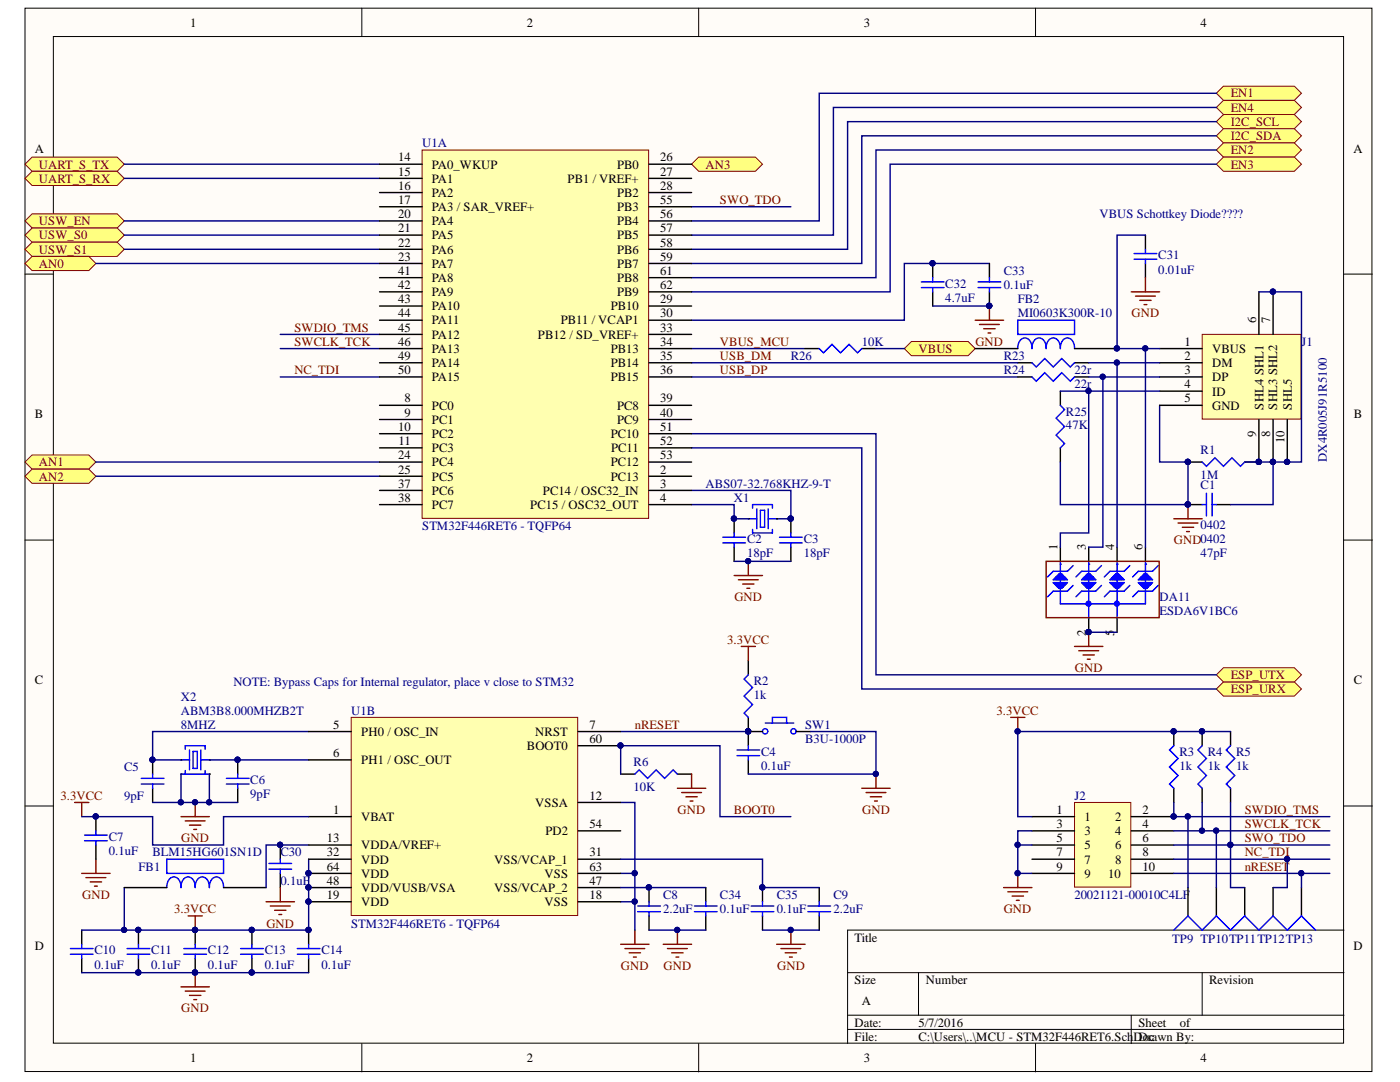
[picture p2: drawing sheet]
<svg xmlns="http://www.w3.org/2000/svg" width="279mm" height="216mm" viewBox="0 0 279 216" stroke-linecap="round" stroke-linejoin="round" font-family="sans-serif">
<defs><g id="words">
<g font-size="2.5">
<text x="37.9" y="5.3">1</text>
<text x="105.1" y="5.3">2</text>
<text x="172.4" y="5.3">3</text>
<text x="239.6" y="5.3">4</text>
<text x="6.9" y="30.4">A</text>
<text x="79.4" y="32.2">14</text>
<text x="79.4" y="35.1">15</text>
<text x="86.2" y="33.6">PA0_WKUP</text>
<text x="123.1" y="33.6">PB0</text>
<text x="131.8" y="32.2">26</text>
<text x="131.8" y="35.1">27</text>
<text x="270.1" y="30.4">A</text>
<text x="79.4" y="37.9">16</text>
<text x="79.4" y="40.7">17</text>
<text x="86.2" y="36.4">PA1</text>
<text x="86.2" y="39.3">PA2</text>
<text x="113.3" y="36.4">PB1 / VREF+</text>
<text x="123.1" y="39.3">PB2</text>
<text x="131.8" y="37.9">28</text>
<text x="131.8" y="40.7">55</text>
<text x="79.4" y="43.5">20</text>
<text x="79.4" y="46.3">21</text>
<text x="86.2" y="42.1">PA3 / SAR_VREF+</text>
<text x="86.2" y="45">PA4</text>
<text x="86.2" y="47.8">PA5</text>
<text x="123.1" y="42.1">PB3</text>
<text x="123.1" y="45">PB4</text>
<text x="123.1" y="47.8">PB5</text>
<text x="131.8" y="43.5">56</text>
<text x="131.8" y="46.3">57</text>
<text x="79.4" y="49.2">22</text>
<text x="79.4" y="52">23</text>
<text x="86.2" y="50.6">PA6</text>
<text x="86.2" y="53.4">PA7</text>
<text x="123.1" y="50.6">PB6</text>
<text x="123.1" y="53.4">PB7</text>
<text x="131.8" y="49.2">58</text>
<text x="131.8" y="52">59</text>
<text x="79.4" y="54.9">41</text>
<text x="79.4" y="57.6">42</text>
<text x="86.2" y="56.3">PA8</text>
<text x="86.2" y="59.1">PA9</text>
<text x="123.1" y="56.3">PB8</text>
<text x="123.1" y="59.1">PB9</text>
<text x="131.8" y="54.9">61</text>
<text x="131.8" y="57.6">62</text>
<text x="79.4" y="60.5">43</text>
<text x="79.4" y="63.3">44</text>
<text x="86.2" y="62">PA10</text>
<text x="86.2" y="64.7">PA11</text>
<text x="111.9" y="64.7">PB11 / VCAP1</text>
<text x="121.9" y="62">PB10</text>
<text x="131.8" y="60.5">29</text>
<text x="131.8" y="63.3">30</text>
<text x="250.7" y="64.5" transform="rotate(-90 250.7 64.5)">6</text>
<text x="253.5" y="64.5" transform="rotate(-90 253.5 64.5)">7</text>
<text x="79.4" y="66.2">45</text>
<text x="79.4" y="69">46</text>
<text x="79.4" y="71.8">49</text>
<text x="86.2" y="67.6">PA12</text>
<text x="86.2" y="70.4">PA13</text>
<text x="107.3" y="67.6">PB12 / SD_VREF+</text>
<text x="121.9" y="70.4">PB13</text>
<text x="131.8" y="66.2">33</text>
<text x="131.8" y="69">34</text>
<text x="131.8" y="71.8">35</text>
<text x="236.4" y="69">1</text>
<text x="236.4" y="71.8">2</text>
<text x="241.9" y="70.4">VBUS</text>
<text x="79.4" y="74.6">50</text>
<text x="86.2" y="73.3">PA14</text>
<text x="86.2" y="76.1">PA15</text>
<text x="121.9" y="73.3">PB14</text>
<text x="121.9" y="76.1">PB15</text>
<text x="131.8" y="74.6">36</text>
<text x="236.4" y="74.6">3</text>
<text x="236.4" y="77.5">4</text>
<text x="241.9" y="73.3">DM</text>
<text x="241.9" y="76.1">DP</text>
<text x="6.9" y="83.5">B</text>
<text x="80.7" y="80.3">8</text>
<text x="80.7" y="83.2">9</text>
<text x="86.2" y="81.7">PC0</text>
<text x="123.1" y="81.7">PC8</text>
<text x="131.8" y="80.3">39</text>
<text x="131.8" y="83.2">40</text>
<text x="236.4" y="80.3">5</text>
<text x="241.9" y="78.9">ID</text>
<text x="241.9" y="81.7">GND</text>
<text x="252.1" y="81.7" transform="rotate(-90 252.1 81.7)">SHL4 SHL1</text>
<text x="254.9" y="81.7" transform="rotate(-90 254.9 81.7)">SHL3 SHL2</text>
<text x="257.8" y="81.7" transform="rotate(-90 257.8 81.7)">SHL5</text>
<text x="270.2" y="83.5">B</text>
<text x="79.4" y="86">10</text>
<text x="79.5" y="88.8">11</text>
<text x="86.2" y="84.6">PC1</text>
<text x="86.2" y="87.4">PC2</text>
<text x="121.9" y="87.4">PC10</text>
<text x="123.1" y="84.6">PC9</text>
<text x="131.8" y="86">51</text>
<text x="131.8" y="88.8">52</text>
<text x="250.7" y="87.2" transform="rotate(-90 250.7 87.2)">9</text>
<text x="253.5" y="87.2" transform="rotate(-90 253.5 87.2)">8</text>
<text x="256.4" y="88.5" transform="rotate(-90 256.4 88.5)">10</text>
<text x="79.4" y="91.6">24</text>
<text x="79.4" y="94.5">25</text>
<text x="86.2" y="90.3">PC3</text>
<text x="86.2" y="93.1">PC4</text>
<text x="86.2" y="95.9">PC5</text>
<text x="121.9" y="95.9">PC13</text>
<text x="121.9" y="93.1">PC12</text>
<text x="122" y="90.3">PC11</text>
<text x="131.8" y="94.5">2</text>
<text x="131.8" y="91.6">53</text>
<text x="79.4" y="97.3">37</text>
<text x="79.4" y="100.2">38</text>
<text x="86.2" y="98.7">PC6</text>
<text x="86.2" y="101.6">PC7</text>
<text x="105.8" y="101.6">PC15 / OSC32_OUT</text>
<text x="108.4" y="98.7">PC14 / OSC32_IN</text>
<text x="131.8" y="97.3">3</text>
<text x="131.8" y="100.2">4</text>
<text x="211" y="109.8" transform="rotate(-90 211 109.8)">1</text>
<text x="216.7" y="109.8" transform="rotate(-90 216.7 109.8)">3</text>
<text x="222.4" y="109.8" transform="rotate(-90 222.4 109.8)">4</text>
<text x="228" y="109.8" transform="rotate(-90 228 109.8)">6</text>
<text x="216.7" y="126.9" transform="rotate(-90 216.7 126.9)">2</text>
<text x="222.4" y="126.9" transform="rotate(-90 222.4 126.9)">5</text>
<text x="6.9" y="136.6">C</text>
<text x="270.2" y="136.6">C</text>
<text x="66.5" y="145.4">5</text>
<text x="72.1" y="146.8">PH0 / OSC_IN</text>
<text x="105.1" y="149.7">BOOT0</text>
<text x="106.8" y="146.8">NRST</text>
<text x="117.7" y="145.4">7</text>
<text x="117.7" y="148.2">60</text>
<text x="66.5" y="151.1">6</text>
<text x="72.1" y="152.5">PH1 / OSC_OUT</text>
<text x="106.8" y="161">VSSA</text>
<text x="117.7" y="159.6">12</text>
<text x="66.5" y="162.4">1</text>
<text x="72.1" y="163.8">VBAT</text>
<text x="108.9" y="166.7">PD2</text>
<text x="117.7" y="165.2">54</text>
<text x="210.9" y="162.4">1</text>
<text x="210.9" y="165.2">3</text>
<text x="216.5" y="163.8">1</text>
<text x="216.5" y="166.7">3</text>
<text x="222.5" y="163.8">2</text>
<text x="222.5" y="166.7">4</text>
<text x="228" y="162.4">2</text>
<text x="228" y="165.2">4</text>
<text x="65.3" y="168.1">13</text>
<text x="65.3" y="170.9">32</text>
<text x="65.3" y="173.8">64</text>
<text x="72.1" y="169.4">VDDA/VREF+</text>
<text x="72.1" y="172.3">VDD</text>
<text x="98.6" y="172.3">VSS/VCAP_1</text>
<text x="117.7" y="173.8">63</text>
<text x="117.7" y="170.9">31</text>
<text x="210.9" y="168.1">5</text>
<text x="210.9" y="170.9">7</text>
<text x="210.9" y="173.8">9</text>
<text x="216.5" y="169.4">5</text>
<text x="216.5" y="172.3">7</text>
<text x="222.5" y="169.4">6</text>
<text x="222.5" y="172.3">8</text>
<text x="228" y="168.1">6</text>
<text x="228" y="170.9">8</text>
<text x="228" y="173.8">10</text>
<text x="65.3" y="179.4">19</text>
<text x="65.3" y="176.5">48</text>
<text x="72.1" y="178">VDD/VUSB/VSA</text>
<text x="72.1" y="175.1">VDD</text>
<text x="98.6" y="178">VSS/VCAP_2</text>
<text x="108.7" y="175.1">VSS</text>
<text x="117.7" y="179.4">18</text>
<text x="117.7" y="176.5">47</text>
<text x="216.5" y="175.1">9</text>
<text x="221.2" y="175.1">10</text>
<text x="72.1" y="180.8">VDD</text>
<text x="108.7" y="180.8">VSS</text>
<text x="6.9" y="189.6">D</text>
<text x="170.6" y="187.9">Title</text>
<text x="270.1" y="189.6">D</text>
<text x="170.6" y="196.4">Size</text>
<text x="184.8" y="196.4">Number</text>
<text x="241.3" y="196.4">Revision</text>
<text x="172" y="200.6">A</text>
<text x="170.6" y="204.9">Date:</text>
<text x="170.6" y="207.6">File:</text>
<text x="183.3" y="204.9">5/7/2016</text>
<text x="183.3" y="207.6">C:\Users\..\MCU - STM32F446RET6.SchDDoc</text>
<text x="227.2" y="204.9">Sheet</text>
<text x="229" y="207.6">rawn By:</text>
<text x="235.4" y="204.9">of</text>
<text x="37.9" y="212">1</text>
<text x="105.1" y="212">2</text>
<text x="172.4" y="212">3</text>
<text x="239.6" y="212">4</text>
</g>
<g font-size="2.5" fill="#800000">
<text x="245.6" y="19.4">EN1</text>
<text x="245.6" y="22.3">EN4</text>
<text x="245.6" y="25.1">I2C_SCL</text>
<text x="245.6" y="28">I2C_SDA</text>
<text x="7.8" y="33.6">UART_S_TX</text>
<text x="140.8" y="33.6">AN3</text>
<text x="245.6" y="30.8">EN2</text>
<text x="245.6" y="33.6">EN3</text>
<text x="7.8" y="36.4">UART_S_RX</text>
<text x="143.7" y="40.7">SWO_TDO</text>
<text x="7.8" y="45">US</text>
<text x="7.8" y="47.8">US</text>
<text x="11.1" y="45">W_EN</text>
<text x="11.1" y="47.8">W_S0</text>
<text x="7.8" y="50.6">US</text>
<text x="7.8" y="53.4">AN0</text>
<text x="11.1" y="50.6">W_S1</text>
<text x="225.8" y="63.3">GND</text>
<text x="58.7" y="69">SWCLK_TCK</text>
<text x="58.7" y="66.2">SWDIO_TMS</text>
<text x="143.7" y="71.8">USB_DM</text>
<text x="143.7" y="69">VBUS_MCU</text>
<text x="183.3" y="70.4">VBUS</text>
<text x="194.7" y="69">GND</text>
<text x="58.7" y="74.6">NC_TDI</text>
<text x="143.7" y="74.6">USB_DP</text>
<text x="7.8" y="93.1">AN1</text>
<text x="7.8" y="95.9">AN2</text>
<text x="234.3" y="108.6">GND0402</text>
<text x="146.6" y="119.9">GND</text>
<text x="145.1" y="128.5">3.3VCC</text>
<text x="214.5" y="134.1">GND</text>
<text x="245.6" y="135.5">ESP_UTX</text>
<text x="198.9" y="142.6">3.3VCC</text>
<text x="245.6" y="138.3">ESP_URX</text>
<text x="126.7" y="145.4">nRESET</text>
<text x="12.1" y="159.6">3.3VCC</text>
<text x="135.2" y="162.4">GND</text>
<text x="146.5" y="162.4">BOOT0</text>
<text x="172.1" y="162.4">GND</text>
<text x="248.4" y="162.4">SWDIO_TMS</text>
<text x="248.4" y="165.2">SWCLK_TCK</text>
<text x="36.2" y="168.1">GND</text>
<text x="248.4" y="168.1">SWO_TDO</text>
<text x="248.4" y="170.9">NC_TDI</text>
<text x="248.4" y="173.8">nRESET</text>
<text x="16.4" y="179.4">GND</text>
<text x="34.7" y="182.2">3.3VCC</text>
<text x="53.2" y="185.1">GND</text>
<text x="200.3" y="182.2">GND</text>
<text x="123.9" y="193.5">GND</text>
<text x="132.4" y="193.5">GND</text>
<text x="155.1" y="193.5">GND</text>
<text x="36.2" y="202">GND</text>
</g>
<g font-size="2.5" fill="#000080">
<text x="84.3" y="29.4">U1A</text>
<text x="219.4" y="43.5">VBUS Schottkey Diode????</text>
<text x="231.2" y="51.7">C31</text>
<text x="188.7" y="57.4">C32</text>
<text x="200.3" y="54.9">C33</text>
<text x="200.3" y="57.6">0.1uF</text>
<text x="231.2" y="54.6">0.01uF</text>
<text x="188.7" y="60.3">4.7uF</text>
<text x="203.1" y="60.5">FB2</text>
<text x="203.1" y="63.3">MI0603K300R-10</text>
<text x="157.8" y="71.8">R26</text>
<text x="172" y="69">10K</text>
<text x="200.3" y="71.8">R23</text>
<text x="259.7" y="69">J1</text>
<text x="200.3" y="74.6">R24</text>
<text x="214.4" y="74.6">22r</text>
<text x="214.4" y="77.5">22r</text>
<text x="212.7" y="82.9">R25</text>
<text x="212.7" y="85.7">47K</text>
<text x="239.6" y="90.5">R1</text>
<text x="239.6" y="95.6">1M</text>
<text x="264.8" y="92.2" transform="rotate(-90 264.8 92.2)">DX4R005J91R5100</text>
<text x="140.8" y="97.3">ABS07-32.768KHZ-9-T</text>
<text x="146.5" y="100.2">X1</text>
<text x="239.6" y="97.6">C1</text>
<text x="84.3" y="105.8">STM32F446RET6 - TQFP64</text>
<text x="239.6" y="105.5">0402</text>
<text x="149.1" y="108.3">C2</text>
<text x="149.1" y="111.1">18pF</text>
<text x="160.4" y="108.3">C3</text>
<text x="160.4" y="111.1">18pF</text>
<text x="239.6" y="111.1">47pF</text>
<text x="231.4" y="119.9">DA11</text>
<text x="231.4" y="122.8">ESDA6V1BC6</text>
<text x="46.6" y="136.9">NOTE: Bypass Caps for Internal regulator, place v close to STM32</text>
<text x="150.4" y="136.7">R2</text>
<text x="36.1" y="142.6">ABM3B8.000MHZB2T</text>
<text x="36.1" y="139.8">X2</text>
<text x="70.1" y="142.6">U1B</text>
<text x="150.4" y="139.4">1k</text>
<text x="36.1" y="145.4">8MHZ</text>
<text x="160.7" y="145.4">SW1</text>
<text x="160.7" y="148.2">B3U-1000P</text>
<text x="24.8" y="153.9">C5</text>
<text x="126.4" y="152.8">R6</text>
<text x="151.9" y="150.8">C4</text>
<text x="151.9" y="153.6">0.1uF</text>
<text x="235.4" y="150.8">R3</text>
<text x="235.4" y="153.6">1k</text>
<text x="241.1" y="150.8">R4</text>
<text x="241.1" y="153.6">1k</text>
<text x="246.7" y="150.8">R5</text>
<text x="246.7" y="153.6">1k</text>
<text x="24.8" y="159.6">9pF</text>
<text x="50" y="156.4">C6</text>
<text x="50" y="159.3">9pF</text>
<text x="126.4" y="157.9">10K</text>
<text x="214.4" y="159.6">J2</text>
<text x="21.7" y="167.8">C7</text>
<text x="21.7" y="170.6">0.1uF</text>
<text x="27.6" y="173.8">FB1</text>
<text x="30.4" y="170.9">BLM15HG601SN1D</text>
<text x="56" y="170.9">C30</text>
<text x="56" y="176.5">0.1uF</text>
<text x="132.4" y="179.4">C8</text>
<text x="143.7" y="179.4">C34</text>
<text x="155" y="179.4">C35</text>
<text x="166.3" y="179.4">C9</text>
<text x="214.4" y="179.4">20021121-00010C4LF</text>
<text x="70.1" y="185.1">STM32F446RET6 - TQFP64</text>
<text x="132.4" y="182.2">2.2uF</text>
<text x="143.7" y="182.2">0.1uF</text>
<text x="155" y="182.2">0.1uF</text>
<text x="166.3" y="182.2">2.2uF</text>
<text x="18.8" y="190.4">C10</text>
<text x="30.2" y="190.4">C11</text>
<text x="41.5" y="190.4">C12</text>
<text x="52.8" y="190.4">C13</text>
<text x="64.2" y="190.4">C14</text>
<text x="234" y="188.1">TP9 TP10TP11TP12TP13</text>
<text x="18.8" y="193.3">0.1uF</text>
<text x="30.2" y="193.3">0.1uF</text>
<text x="41.5" y="193.3">0.1uF</text>
<text x="52.8" y="193.3">0.1uF</text>
<text x="64.2" y="193.3">0.1uF</text>
</g>
</g></defs>
<g fill="#fffcf8" stroke="#000" stroke-width=".2">
<path d="M5 1.6h268.8v212.2h-268.8z"/>
<path d="M10.6 7.3h257.5v200.9h-257.5z"/>
</g>
<g fill="none" stroke="#000" stroke-width=".2">
<path d="M72.2 1.6v5.7M139.4 1.6v5.7M206.7 1.6v5.7M5 54.7h5.6M268.2 54.7h5.7M5 107.8h5.6M268.2 107.8h5.7M5 160.8h5.6M268.2 160.8h5.7M169.2 194.1h99M183.3 194.1v8.5M239.9 194.1v8.5"/>
<path d="M268.2 185.6h-99v22.6M72.2 208.2v5.7M139.4 208.2v5.7M169.2 202.6h99M169.2 205.4h99M206.7 208.2v5.7M225.8 202.6v5.6"/>
</g>
<g fill="none" stroke="#800000" stroke-width=".28">
<path d="M146.5 114.8h5.7M147.4 115.7h3.9M148.2 116.5h2.3M149.1 117.4h.5M149.3 112v2.8M147.9 129h2.9M149.3 129v2.8M172 157.3h5.6M172.8 158.1h4M173.7 159h2.2M174.5 159.8h.6M174.8 154.5v2.8"/>
<path d="M16.3 174.3h5.7M17.2 175.1h3.9M18 176h2.3M18.9 176.8h.5M19.1 171.4v2.9M36.1 163h5.7M37 163.8h3.9M37.8 164.7h2.3M38.7 165.5h.5M39 160.1v2.9M36.1 196.9h5.7M37 197.8h3.9"/>
<path d="M37.5 182.8h2.9M37.8 198.6h2.3M38.7 199.5h.5M39 182.8v2.8M39 194.1v2.8M123.9 188.4h5.6M124.7 189.3h4M125.6 190.1h2.2M126.4 191h.6M126.7 185.6v2.8M132.4 188.4h5.6M133.2 189.3h4"/>
<path d="M134.1 190.1h2.2M134.9 191h.6M135.2 185.6v2.8"/>
</g>
<g fill="#000080" stroke="#000080" stroke-width=".2">
<circle cx="135.1" cy="185.6" r=".52"/>
<circle cx="126.7" cy="179.9" r=".52"/>
<circle cx="30.4" cy="151.6" r=".52"/>
<circle cx="149.3" cy="112" r=".52"/>
<circle cx="129.5" cy="177.1" r=".52"/>
<circle cx="47.4" cy="151.6" r=".52"/>
<circle cx="146.5" cy="103.5" r=".52"/>
<circle cx="157.8" cy="103.5" r=".52"/>
<circle cx="38.9" cy="160.1" r=".52"/>
<circle cx="126.7" cy="174.2" r=".52"/>
<circle cx="38.9" cy="194" r=".52"/>
<circle cx="38.9" cy="185.6" r=".52"/>
<circle cx="50.2" cy="194" r=".52"/>
<circle cx="50.2" cy="185.6" r=".52"/>
<circle cx="61.6" cy="185.6" r=".52"/>
<circle cx="27.6" cy="194" r=".52"/>
<circle cx="27.6" cy="185.6" r=".52"/>
<circle cx="174.8" cy="154.4" r=".52"/>
<circle cx="149.3" cy="145.9" r=".52"/>
</g>
<path d="M138 97.9h19.8v5.6h-2.8M61.6 146h-31.1v5.6h5.6M123.9 146h25.4M123.9 160.1h2.8v14.2M123.9 179.9h2.8" fill="none" stroke="#000080" stroke-width=".28"/>
<g fill="none" stroke="#000" stroke-width=".28">
<path d="M146.5 103.5v2.8M146.5 109.2v2.8M157.8 103.5v2.8M157.8 109.2v2.8M149.3 131.8v2.9M30.5 151.6v2.9M30.5 157.3v2.8M47.4 151.6v2.9M47.4 157.3v2.8M149.3 143.1v5.7M149.3 151.6v2.9M149.3 146h2.9"/>
<path d="M159 146h2.8M129.5 177.1v2.8M163.5 177.1v2.8M16.3 185.6v2.8M16.3 191.3v2.8M27.6 185.6v2.8M27.6 191.3v2.8M39 185.6v2.8M39 191.3v2.8M50.3 185.6v2.8M50.3 191.3v2.8M61.6 185.6v2.8"/>
<path d="M61.6 191.3v2.8M129.5 182.8v2.8M163.5 182.8v2.8"/>
</g>
<g fill="none" stroke="#00f" stroke-width=".28">
<path d="M144.2 107.2h4.6M144.2 108.3h4.6M146.5 106.3v.9M146.5 108.3v.9M155.6 107.2h4.5M155.6 108.3h4.5M157.8 106.3v.9M157.8 108.3v.9M149.3 134.7l-.8 .8 1.7 1.7-1.7 1.7 1.7 1.7-1.7 1.7 .8 .8M28.2 155.3h4.5M28.2 156.4h4.5M30.5 154.5v.8"/>
<path d="M30.5 156.4v.9M45.2 155.3h4.5M45.2 156.4h4.5M47.4 154.5v.8M47.4 156.4v.9M147.1 149.7h4.5M147.1 150.8h4.5M149.3 148.8v.9M149.3 150.8v.8M152.7 144.3h5.7M154.2 144.3v-1.2h2.8v1.2M129.5 179.9v.9"/>
<path d="M163.5 179.9v.9M14 189.3h4.6M14 190.4h4.6M16.3 188.4v.9M16.3 190.4v.9M25.4 189.3h4.5M25.4 190.4h4.5M27.6 188.4v.9M27.6 190.4v.9M36.7 189.3h4.5M36.7 190.4h4.5M39 188.4v.9"/>
<path d="M39 190.4v.9M48 189.3h4.5M48 190.4h4.5M50.3 188.4v.9M50.3 190.4v.9M59.3 189.3h4.6M59.3 190.4h4.6M61.6 188.4v.9M61.6 190.4v.9M127.3 180.8h4.5M127.3 181.9h4.5M129.5 181.9v.9"/>
<path d="M161.2 180.8h4.6M161.2 181.9h4.6M163.5 181.9v.9"/>
<circle cx="152.7" cy="145.9" r=".52"/>
<circle cx="158.4" cy="145.9" r=".52"/>
</g>
<g fill="#ffff80" stroke="#800000" stroke-width=".2">
<path d="M5 32.8l1.4-1.5h17l1.4 1.5-1.4 1.4h-17z" fill-rule="evenodd"/>
<path d="M5 35.6l1.4-1.4h17l1.4 1.4-1.4 1.4h-17z" fill-rule="evenodd"/>
<path d="M5 44.1l1.4-1.4h17l1.4 1.4-1.4 1.4h-17z" fill-rule="evenodd"/>
<path d="M5 46.9l1.4-1.4h17l1.4 1.4-1.4 1.4h-17z" fill-rule="evenodd"/>
<path d="M5 49.7l1.4-1.4h17l1.4 1.4-1.4 1.5h-17z" fill-rule="evenodd"/>
<path d="M242.7 24.3l1.5-1.4h14.1l1.4 1.4-1.4 1.4h-14.1z" fill-rule="evenodd"/>
<path d="M242.7 27.1l1.5-1.4h14.1l1.4 1.4-1.4 1.4h-14.1z" fill-rule="evenodd"/>
<path d="M242.7 18.6l1.5-1.4h14.1l1.4 1.4-1.4 1.4h-14.1z" fill-rule="evenodd"/>
<path d="M242.7 29.9l1.5-1.4h14.1l1.4 1.4-1.4 1.4h-14.1z" fill-rule="evenodd"/>
<path d="M242.7 32.8l1.5-1.5h14.1l1.4 1.5-1.4 1.4h-14.1z" fill-rule="evenodd"/>
<path d="M242.7 21.4l1.5-1.4h14.1l1.4 1.4-1.4 1.5h-14.1z" fill-rule="evenodd"/>
</g>
<path d="M214.4 160.1h11.3v16.9h-11.3z" fill="#ffffb0" stroke="#800000" stroke-width=".2"/>
<path d="M123.9 154.5h2.8M135.2 154.5h2.8M206 163h8.4M206 165.8h8.4M206 168.6h8.4M206 171.4h8.4M206 174.3h8.4M225.8 163h8.5M225.8 165.8h8.5M225.8 168.6h8.5M225.8 171.4h8.5M225.8 174.3h8.5" fill="none" stroke="#000" stroke-width=".28"/>
<g fill="#000080" stroke="#000080" stroke-width=".2">
<circle cx="234.2" cy="162.9" r=".52"/>
<circle cx="203.1" cy="174.2" r=".52"/>
<circle cx="203.1" cy="168.6" r=".52"/>
<circle cx="203.1" cy="145.9" r=".52"/>
<circle cx="256.9" cy="171.4" r=".52"/>
<circle cx="259.7" cy="174.2" r=".52"/>
</g>
<path d="M135.2 157.3h5.7M136 158.1h4M136.9 159h2.3M137.7 159.8h.6M138 154.5v2.8M201.7 143.1h2.8M203.1 143.1v2.9M200.3 177.1h5.7M201.1 178h4M202 178.8h2.3M202.8 179.7h.6M203.1 174.3v2.8" fill="none" stroke="#800000" stroke-width=".28"/>
<path d="M138 41.3h19.8M55.9 69.6h19.8M55.9 66.7h19.8M55.9 75.2h19.8M206 168.6h-2.9v5.7h2.9M206 165.8h-2.9v2.8M234.3 171.4h31.1M234.3 174.3h31.1" fill="none" stroke="#000080" stroke-width=".28"/>
<path d="M126.7 154.5l.8-.9 1.7 1.7 1.7-1.7 1.7 1.7 1.7-1.7 .9 .9" fill="none" stroke="#00f" stroke-width=".28"/>
<g fill="#ffff80" stroke="#800000" stroke-width=".2">
<path d="M180.5 69.6l1.4-1.5h11.3l1.4 1.5-1.4 1.4h-11.3z" fill-rule="evenodd"/>
<path d="M242.7 137.5l1.5-1.4h14.1l1.4 1.4-1.4 1.4h-14.1z" fill-rule="evenodd"/>
<path d="M242.7 134.7l1.5-1.5h14.1l1.4 1.5-1.4 1.4h-14.1z" fill-rule="evenodd"/>
</g>
<g fill="none" stroke="#000080" stroke-width=".28">
<path d="M242.7 18.6h-79.2v25.5h-25.5M24.8 35.6h50.9M24.8 32.8h50.9M242.7 24.3h-73.5v25.4h-31.2M242.7 27.1h-70.7v25.5h-34M242.7 32.8h-65.1v25.4h-39.6M242.7 21.4h-76.4v25.5h-28.3M242.7 29.9h-67.9v25.5h-36.8M24.8 44.1h50.9M24.8 46.9h50.9M24.8 49.7h50.9M197.5 52.6h-17v11.3h-42.5"/>
<path d="M138 69.6h22.7M138 75.2h65.1M138 72.4h65.1M174.8 69.6h5.7M138 86.5h36.8v48.2h67.9M138 89.4h34v48.1h70.7M231.4 80.9v11.3h5.7v8.5M254.1 92.2v8.5h-8.5M138 100.7h8.5v2.8h2.8M146.5 112h11.3M36.1 154.5v5.6M41.8 154.5v5.6"/>
<path d="M123.9 154.5v-5.7h19.8v14.2h14.1M161.8 146h13v8.5h-25.5M245.6 146h-42.5v17h2.9M24.8 177.1v8.5M30.5 160.1h16.9M234.3 160.1v2.9h31.1M239.9 160.1v5.7M245.6 160.1v8.5M16.3 194.1h45.3"/>
</g>
<g fill="none" stroke="#000" stroke-width=".28">
<path d="M186.1 52.6v2.8M186.1 58.2v2.9M228.6 46.9v2.8M228.6 52.6v2.8M160.7 69.6h2.8M172 69.6h2.8M194.6 69.6h8.5M203.1 72.4h2.9M203.1 75.2h2.9M211.6 78v2.9M214.4 69.6h8.5M214.4 72.4h2.9"/>
<path d="M214.4 75.2h2.9M211.6 89.4v2.8M237.1 92.2h2.8M248.4 92.2h2.8M149.3 103.5h.1M155 103.5h.1M237.1 100.7h2.8M242.7 100.7h2.9M36.1 151.6h.1M36.1 154.5h.1M41.8 151.6h.1M41.8 154.5h.1"/>
<path d="M234.3 146v2.8M234.3 157.3v2.8M239.9 146v2.8M239.9 157.3v2.8M245.6 146v2.8M245.6 157.3v2.8M19.1 163v2.8M19.1 168.6v2.8M24.8 177.1h8.5M44.6 177.1h8.5M55.9 168.6v2.8M55.9 174.3v2.8"/>
</g>
<g fill="none" stroke="#00f" stroke-width=".28">
<path d="M183.9 56.3h4.5M183.9 57.4h4.5M186.1 55.4v.9M186.1 57.4v.8M226.3 50.6h4.6M226.3 51.7h4.6M228.6 49.7v.9M228.6 51.7v.9M163.5 69.6l.8 .8 1.7-1.7 1.7 1.7 1.7-1.7 1.7 1.7 .9-.8M203.1 69.6a1.77 1.77 0 0 1 1.6-2.2l.5 .2 .3 .4a2.34 2.34 0 0 1 .5 1.6 1.77 1.77 0 0 1 1.5-2.2l.5 .2 .3 .4a2.34 2.34 0 0 1 .5 1.6 1.77 1.77 0 0 1 1.5-2.2l.5 .2 .4 .4a2.34 2.34 0 0 1 .4 1.6 1.77 1.77 0 0 1 1.6-2.2l.5 .2 .3 .4a2.34 2.34 0 0 1 .4 1.6M203.1 63.9h11.3v2.8h-11.3zM206 72.4l.8 .8 1.7-1.7 1.7 1.7 1.7-1.7 1.7 1.7 .8-.8"/>
<path d="M206 75.2l.8 .9 1.7-1.7 1.7 1.7 1.7-1.7 1.7 1.7 .8-.9M211.6 80.9l.9 .8-1.7 1.7 1.7 1.7-1.7 1.7 1.7 1.7-.9 .9M239.9 92.2l.9 .8 1.7-1.7 1.7 1.7 1.7-1.7 1.7 1.7 .8-.8M240.8 98.4v4.6M241.9 98.4v4.6M149.3 103.5h1.7M150.2 101.4v-.7h4v.7M150.2 105.6v.7h4v-.7M151 101.5v4M151.7 101.8h.9v3.4h-.9zM153.3 103.5h1.7M153.3 101.5v4"/>
<path d="M239.9 100.7h.9M241.9 100.7h.8M36.1 151.6h1.7M36.1 154.5h5.7M37 149.5v-.7h3.9v.7M37 153.8v.7M37.8 149.7v3.9M38.5 149.9h.9v3.4h-.9zM40.1 151.6h1.7M40.1 149.7v3.9M40.9 153.8v.7M234.3 148.8l-.9 .9 1.7 1.6-1.7 1.7 1.7 1.7-1.7 1.7 .9 .9"/>
<path d="M239.9 148.8l-.8 .9 1.7 1.6-1.7 1.7 1.7 1.7-1.7 1.7 .8 .9M245.6 148.8l-.9 .9 1.7 1.6-1.7 1.7 1.7 1.7-1.7 1.7 .9 .9M16.9 166.6h4.5M16.9 167.8h4.5M19.1 165.8v.8M19.1 167.8v.8M33.3 177.1a1.77 1.77 0 0 1 1.5-2.1l.6 .2 .3 .3a2.34 2.34 0 0 1 .4 1.6 1.77 1.77 0 0 1 1.6-2.1l.5 .2 .3 .3a2.34 2.34 0 0 1 .5 1.6 1.77 1.77 0 0 1 1.5-2.1l.5 .2 .3 .3a2.34 2.34 0 0 1 .5 1.6 1.77 1.77 0 0 1 1.5-2.1l.5 .2 .4 .3a2.34 2.34 0 0 1 .4 1.6M33.3 171.4h11.3v2.9h-11.3zM53.7 172.3h4.5M53.7 173.4h4.5M55.9 171.4v.9M55.9 173.4v.9"/>
</g>
<g fill="#000080" stroke="#000080" stroke-width=".2">
<circle cx="234.2" cy="145.9" r=".52"/>
<circle cx="239.9" cy="145.9" r=".52"/>
<circle cx="234.2" cy="162.9" r=".52"/>
<circle cx="237" cy="162.9" r=".52"/>
<circle cx="239.9" cy="165.7" r=".52"/>
<circle cx="245.5" cy="168.6" r=".52"/>
<circle cx="203.1" cy="145.9" r=".52"/>
<circle cx="237" cy="100.6" r=".52"/>
<circle cx="251.2" cy="92.2" r=".52"/>
<circle cx="237" cy="92.2" r=".52"/>
<circle cx="174.8" cy="154.4" r=".52"/>
<circle cx="254" cy="92.2" r=".52"/>
<circle cx="123.8" cy="148.8" r=".52"/>
<circle cx="36.1" cy="160.1" r=".52"/>
<circle cx="38.9" cy="160.1" r=".52"/>
<circle cx="41.7" cy="160.1" r=".52"/>
<circle cx="24.8" cy="185.6" r=".52"/>
<circle cx="55.9" cy="168.6" r=".52"/>
<circle cx="50.2" cy="194" r=".52"/>
<circle cx="38.9" cy="194" r=".52"/>
<circle cx="27.6" cy="194" r=".52"/>
<circle cx="222.9" cy="69.5" r=".52"/>
<circle cx="146.5" cy="103.5" r=".52"/>
<circle cx="149.3" cy="112" r=".52"/>
<circle cx="186.1" cy="52.5" r=".52"/>
<circle cx="197.4" cy="61" r=".52"/>
<circle cx="19.1" cy="162.9" r=".52"/>
</g>
<g fill="none" stroke="#800000" stroke-width=".28">
<path d="M225.8 58.2h5.6M226.6 59.1h4M227.5 59.9h2.2M228.6 55.4v2.8M194.6 63.9h5.7M195.5 64.7h3.9M196.3 65.6h2.3M197.2 66.4h.5M197.5 61.1v2.8M228.3 60.8h.6M234.3 103.5h5.6M235.1 104.4h4"/>
<path d="M236 105.2h2.2M236.8 106.1h.6M237.1 100.7v2.8M14.9 160.1h2.8M16.3 160.1v2.9M53.1 179.9h5.7M55.9 177.1v2.8M54 180.8h3.9M54.8 181.6h2.3M55.7 182.5h.5"/>
</g>
<g fill="#ffff80" stroke="#800000" stroke-width=".2">
<path d="M5 52.6l1.4-1.4h11.3l1.4 1.4-1.4 1.4h-11.3z" fill-rule="evenodd"/>
<path d="M5 92.2l1.4-1.4h11.3l1.4 1.4-1.4 1.4h-11.3z" fill-rule="evenodd"/>
<path d="M5 95l1.4-1.4h11.3l1.4 1.4-1.4 1.4h-11.3z" fill-rule="evenodd"/>
<path d="M138 32.8l1.4-1.5h11.4l1.4 1.5-1.4 1.4h-11.4z" fill-rule="evenodd"/>
</g>
<path d="M19.1 52.6h56.6M217.3 78v28.3h-5.7v2.9M220.1 75.2v34h-2.8M228.6 69.6v39.6M19.1 92.2h56.6M19.1 95h56.6M211.6 92.2v8.5h25.5M217.3 126.2h5.6" fill="none" stroke="#000080" stroke-width=".28"/>
<path d="M211.6 109.2v2.8M217.3 109.2v2.8M222.9 109.2v2.8M228.6 109.2v2.8M217.3 123.3v2.9M222.9 123.3v2.9" fill="none" stroke="#000" stroke-width=".28"/>
<g fill="#000080" stroke="#000080" stroke-width=".2">
<circle cx="217.2" cy="126.1" r=".52"/>
<circle cx="237" cy="100.6" r=".52"/>
<circle cx="228.6" cy="69.5" r=".52"/>
<circle cx="220.1" cy="75.2" r=".52"/>
<circle cx="217.2" cy="78" r=".52"/>
</g>
<g fill="none" stroke="#00f" stroke-width=".28">
<path d="M210.5 115.4h2.2M210.5 116.5h2.2M210.8 115.7v-.6h1.7v.6M210.8 116.3v.5h1.7v-.5M211 115.7v-.9h1.2v.9M211 116.3v.8h1.2v-.8M211.3 114.6h.6M211.3 114.6l-1.1 1.1h2.8l-1.1-1.1M211.3 117.4h.6M211.3 117.4l-1.1-1.1h2.8l-1.1 1.1M211.3 114.6v1.1M211.3 116.3v1.1"/>
<path d="M211.6 112.6h.1M211.6 112v8.5h17v-8.5M211.9 114.6v1.1M211.9 116.3v1.1M214.2 112.9l-1.2 1.1h-2.8l-1.1 1.1M214.2 116.8l-1.2 1.2h-2.8l-1.1 1.1M216.1 115.4h2.3M216.1 116.5h2.3M216.4 115.7v-.6h1.7v.6M216.4 116.3v.5h1.7v-.5M216.7 115.7v-.9h1.1v.9M216.7 116.3v.8h1.1v-.8"/>
<path d="M217 114.6h.6M217 114.6l-1.1 1.1h2.8l-1.1-1.1M217 117.4h.6M217 117.4l-1.1-1.1h2.8l-1.1 1.1M217 114.6v1.1M217 116.3v1.1M217.3 112.6h.1M217.3 112v11.3M217.6 114.6v1.1M217.6 116.3v1.1M219.8 112.9l-1.1 1.1h-2.8l-1.2 1.1M219.8 116.8l-1.1 1.2h-2.8l-1.2 1.1"/>
<path d="M221.8 115.4h2.3M221.8 116.5h2.3M222.1 115.7v-.6h1.7v.6M222.1 116.3v.5h1.7v-.5M222.4 115.7v-.9h1.1v.9M222.4 116.3v.8h1.1v-.8M222.7 114.6l-1.2 1.1h2.9l-1.2-1.1M222.7 114.6h.5M222.7 114.6v1.1M222.7 116.3v1.1M222.7 117.4l-1.2-1.1h2.9l-1.2 1.1M222.7 117.4h.5"/>
<path d="M222.9 112.6h.1M222.9 112v11.3M223.2 114.6v1.1M223.2 116.3v1.1M225.5 112.9l-1.1 1.1h-2.9l-1.1 1.1M225.5 116.8l-1.1 1.2h-2.9l-1.1 1.1M227.5 115.4h2.2M227.5 116.5h2.2M227.7 115.7v-.6h1.7v.6M227.7 116.3v.5h1.7v-.5M228 115.7v-.9h1.2v.9M228 116.3v.8h1.2v-.8"/>
<path d="M228.3 114.6h.6M228.3 114.6l-1.1 1.1h2.8l-1.1-1.1M228.3 117.4h.6M228.3 117.4l-1.1-1.1h2.8l-1.1 1.1M228.3 114.6v1.1M228.3 116.3v1.1M228.6 112.6h.1M228.9 114.6v1.1M228.9 116.3v1.1M231.1 112.9l-1.1 1.1h-2.8l-1.2 1.1M231.1 116.8l-1.1 1.2h-2.8l-1.2 1.1"/>
</g>
<g fill="#00f" stroke="#00f" stroke-width=".2">
<circle cx="222.9" cy="120.5" r=".52"/>
<circle cx="217.2" cy="120.5" r=".52"/>
</g>
<path d="M208.8 112h22.5v11.2h-22.5zM214.4 129h5.7M215.3 129.8h4M216.1 130.7h2.3M217 131.5h.6M217.3 126.2v2.8" fill="none" stroke="#800000" stroke-width=".28"/>
<path d="M84.2 29.9h45.2v73.5h-45.2z" fill="#ffffb0" stroke="#800000" stroke-width=".2"/>
<g fill="none" stroke="#000" stroke-width=".28">
<path d="M75.7 32.8h8.5M75.7 35.6h8.5M75.7 38.4h8.5M129.5 32.8h8.5M129.5 35.6h8.5M129.5 38.4h8.5M75.7 41.3h8.5M75.7 44.1h8.5M75.7 46.9h8.5M75.7 49.7h8.5M75.7 52.6h8.5M75.7 55.4h8.5"/>
<path d="M75.7 58.2h8.5M129.5 41.3h8.5M129.5 44.1h8.5M129.5 46.9h8.5M129.5 49.7h8.5M129.5 52.6h8.5M129.5 55.4h8.5M129.5 58.2h8.5M75.7 61.1h8.5M75.7 63.9h8.5M75.7 66.7h8.5M75.7 69.6h8.5"/>
<path d="M75.7 72.4h8.5M75.7 75.2h8.5M129.5 61.1h8.5M129.5 63.9h8.5M129.5 66.7h8.5M129.5 69.6h8.5M129.5 72.4h8.5M129.5 75.2h8.5M75.7 95h8.5M75.7 97.9h8.5M75.7 80.9h8.5M75.7 83.7h8.5"/>
<path d="M75.7 86.5h8.5M75.7 89.4h8.5M75.7 92.2h8.5M129.5 95h8.5M129.5 97.9h8.5M129.5 80.9h8.5M129.5 83.7h8.5M129.5 86.5h8.5M129.5 89.4h8.5M129.5 92.2h8.5M75.7 100.7h8.5M129.5 100.7h8.5"/>
</g>
<path d="M41.8 151.6h19.8M61.6 171.4v14.2h-45.3M61.6 168.6h-8.5v8.5M123.9 174.3h2.8v11.3" fill="none" stroke="#000080" stroke-width=".28"/>
<g fill="#000080" stroke="#000080" stroke-width=".2">
<circle cx="24.8" cy="185.6" r=".52"/>
<circle cx="27.6" cy="185.6" r=".52"/>
<circle cx="38.9" cy="185.6" r=".52"/>
<circle cx="50.2" cy="185.6" r=".52"/>
<circle cx="61.6" cy="185.6" r=".52"/>
<circle cx="61.6" cy="179.9" r=".52"/>
<circle cx="61.6" cy="177.1" r=".52"/>
<circle cx="61.6" cy="174.2" r=".52"/>
<circle cx="47.4" cy="151.6" r=".52"/>
<circle cx="55.9" cy="168.6" r=".52"/>
<circle cx="126.7" cy="174.2" r=".52"/>
<circle cx="126.7" cy="179.9" r=".52"/>
</g>
<path d="M70.1 143.1h45.2v39.6h-45.2z" fill="#ffffb0" stroke="#800000" stroke-width=".2"/>
<g fill="none" stroke="#000" stroke-width=".28">
<path d="M61.6 146h8.5M61.6 151.6h8.5M115.4 146h8.5M115.4 148.8h8.5M61.6 163h8.5M61.6 168.6h8.5M61.6 179.9h8.5M61.6 171.4h8.5M61.6 177.1h8.5M61.6 174.3h8.5M115.4 160.1h8.5M115.4 179.9h8.5"/>
<path d="M115.4 171.4h8.5M115.4 177.1h8.5M115.4 174.3h8.5M115.4 165.8h8.5M237.1 177.1v5.7M242.7 177.1v5.7M248.4 177.1v5.7M254.1 177.1v5.7M259.7 177.1v5.7"/>
</g>
<g fill="#000080" stroke="#000080" stroke-width=".2">
<circle cx="61.6" cy="179.9" r=".52"/>
<circle cx="61.6" cy="177.1" r=".52"/>
<circle cx="61.6" cy="174.2" r=".52"/>
<circle cx="123.8" cy="148.8" r=".52"/>
<circle cx="237" cy="162.9" r=".52"/>
<circle cx="239.9" cy="165.7" r=".52"/>
<circle cx="242.7" cy="165.7" r=".52"/>
<circle cx="245.5" cy="168.6" r=".52"/>
<circle cx="256.9" cy="171.4" r=".52"/>
<circle cx="259.7" cy="174.2" r=".52"/>
</g>
<path d="M234.3 185.6l2.8-2.8 2.8 2.8 2.8-2.8 2.9 2.8 2.8-2.8 2.8 2.8 2.9-2.8 2.8 2.8 2.8-2.8 2.9 2.8" fill="none" stroke="#00f" stroke-width=".28"/>
<path d="M234.3 165.8h31.1M234.3 168.6h31.1M237.1 163v14.1M242.7 165.8v11.3M245.6 168.6v8.5h2.8M256.9 171.4v5.7h-2.8M259.7 174.3v2.8" fill="none" stroke="#000080" stroke-width=".28"/>
<path d="M239.9 66.7h19.7v16.9h-19.7z" fill="#ffffb0" stroke="#800000" stroke-width=".2"/>
<g fill="none" stroke="#000" stroke-width=".28">
<path d="M197.5 52.6v2.8M197.5 58.2v2.9M251.2 58.2v8.5M254.1 58.2v8.5M231.4 69.6h8.5M231.4 72.4h8.5M231.4 75.2h8.5M231.4 78h8.5M231.4 80.9h8.5M251.2 83.7v8.5M254.1 83.7v8.5M256.9 83.7v8.5"/>
<path d="M140.9 177.1v2.8M152.2 177.1v2.8M140.9 182.8v2.8M152.2 182.8v2.8"/>
</g>
<g fill="#000080" stroke="#000080" stroke-width=".2">
<circle cx="254" cy="58.2" r=".52"/>
<circle cx="254" cy="92.2" r=".52"/>
<circle cx="251.2" cy="92.2" r=".52"/>
<circle cx="256.9" cy="92.2" r=".52"/>
<circle cx="222.9" cy="69.5" r=".52"/>
<circle cx="228.6" cy="69.5" r=".52"/>
<circle cx="217.2" cy="78" r=".52"/>
<circle cx="220.1" cy="75.2" r=".52"/>
<circle cx="222.9" cy="72.3" r=".52"/>
<circle cx="152.1" cy="177.1" r=".52"/>
<circle cx="19.1" cy="162.9" r=".52"/>
<circle cx="129.5" cy="177.1" r=".52"/>
<circle cx="157.8" cy="185.6" r=".52"/>
<circle cx="135.1" cy="185.6" r=".52"/>
<circle cx="197.4" cy="61" r=".52"/>
</g>
<path d="M228.6 46.9h-5.7v22.7h8.5M251.2 58.2h8.5v34h-11.3M186.1 61.1h11.4M211.6 78h19.8M217.3 75.2h14.1M217.3 72.4h14.1M222.9 72.4v36.8M16.3 163h14.2v5.6h14.1v-5.6h17M123.9 171.4h28.3v5.7h11.3M123.9 177.1h17M129.5 185.6h11.4M152.2 185.6h11.3" fill="none" stroke="#000080" stroke-width=".28"/>
<path d="M195.2 56.3h4.5M195.2 57.4h4.5M197.5 55.4v.9M197.5 57.4v.8M140.9 179.9v.9M152.2 179.9v.9M138.6 180.8h4.5M138.6 181.9h4.5M140.9 181.9v.9M149.9 180.8h4.5M149.9 181.9h4.5M152.2 181.9v.9" fill="none" stroke="#00f" stroke-width=".28"/>
<path d="M155 188.4h5.7M155.9 189.3h3.9M156.7 190.1h2.3M157.6 191h.5M157.8 185.6v2.8" fill="none" stroke="#800000" stroke-width=".28"/>
<use href="#words"/>
</svg>
